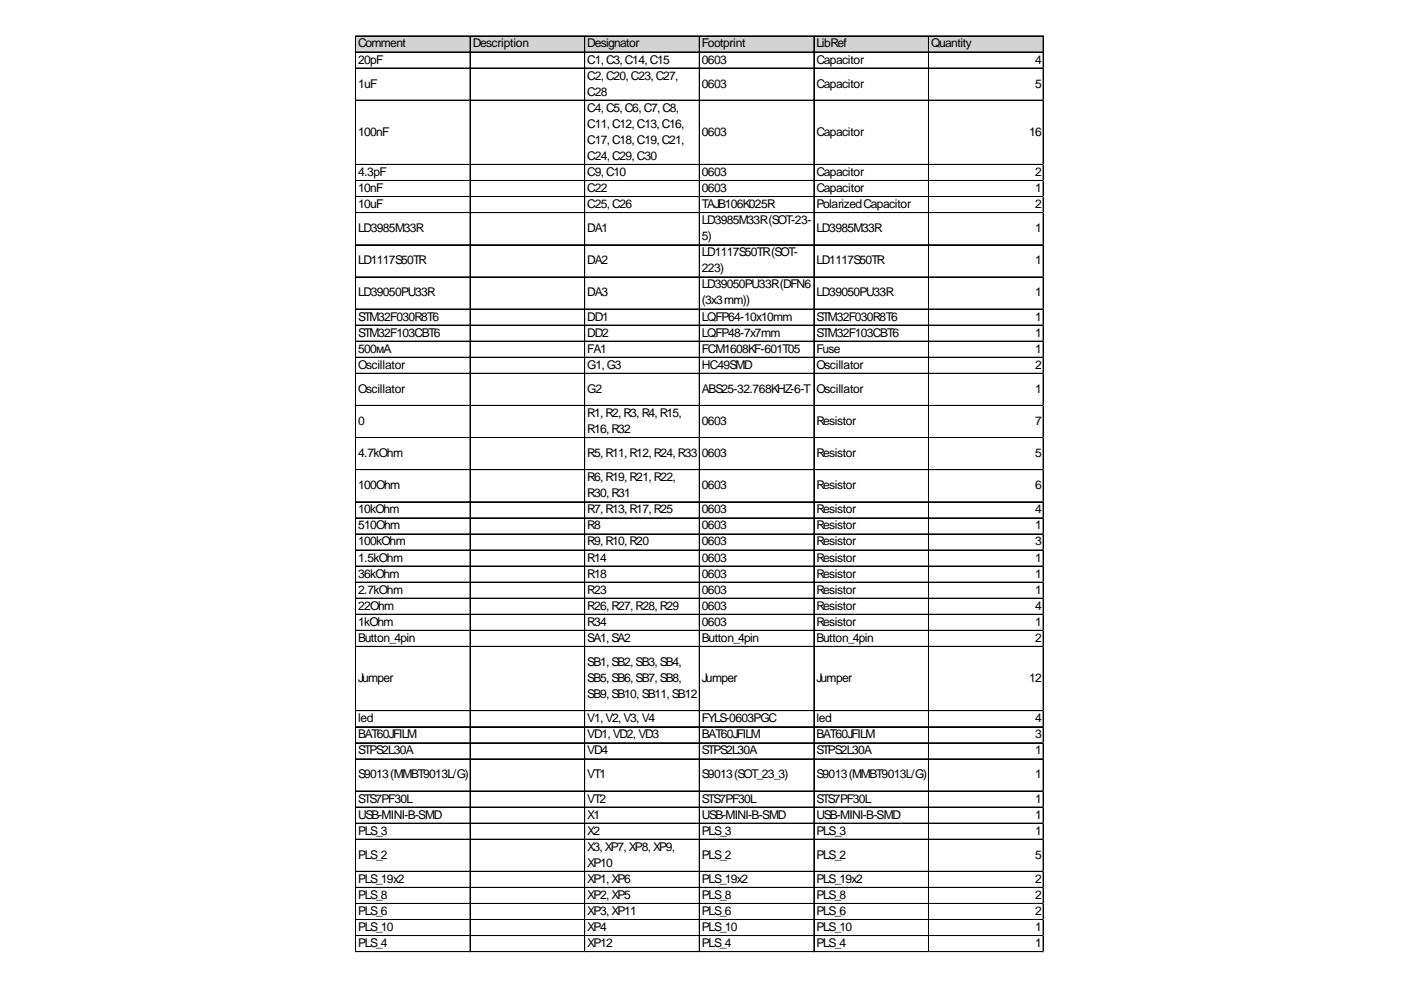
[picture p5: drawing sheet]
<svg xmlns="http://www.w3.org/2000/svg" width="297mm" height="210mm" viewBox="0 0 297 210" stroke-linecap="round" stroke-linejoin="round" font-family="sans-serif">
<defs><g id="words">
<g font-size="2.6">
<text x="75.9" y="10.1">Comment</text>
<text x="100.2" y="10.1">Description</text>
<text x="124.5" y="10.1">Designator</text>
<text x="148.8" y="10.1">Footprint</text>
<text x="173.1" y="10.1">LibRef</text>
<text x="197.4" y="10.1">Quantity</text>
<text x="75.9" y="13.5">20pF</text>
<text x="124.5" y="13.5">C1,C3,C14,C15</text>
<text x="124.5" y="16.9">C2,C20,C23,C27,</text>
<text x="148.8" y="13.5">0603</text>
<text x="173.1" y="13.5">Сapacitor</text>
<text x="219.4" y="13.5">4</text>
<text x="75.9" y="18.6">1uF</text>
<text x="124.5" y="20.3">C28</text>
<text x="124.5" y="23.7">C4,C5,C6,C7,C8,</text>
<text x="148.8" y="18.6">0603</text>
<text x="173.1" y="18.6">Сapacitor</text>
<text x="219.4" y="18.6">5</text>
<text x="75.9" y="28.8">100nF</text>
<text x="124.5" y="27.1">C11,C12,C13,C16,</text>
<text x="148.8" y="28.8">0603</text>
<text x="173.1" y="28.8">Сapacitor</text>
<text x="218.2" y="28.8">16</text>
<text x="124.5" y="30.5">C17,C18,C19,C21,</text>
<text x="124.5" y="33.9">C24,C29,C30</text>
<text x="75.9" y="37.3">4.3pF</text>
<text x="75.9" y="40.7">10nF</text>
<text x="124.5" y="37.3">C9,C10</text>
<text x="124.5" y="40.7">C22</text>
<text x="148.8" y="37.3">0603</text>
<text x="148.8" y="40.7">0603</text>
<text x="173.1" y="37.3">Сapacitor</text>
<text x="173.1" y="40.7">Сapacitor</text>
<text x="219.4" y="37.3">2</text>
<text x="219.4" y="40.7">1</text>
<text x="75.9" y="44.1">10uF</text>
<text x="124.5" y="44.1">C25,C26</text>
<text x="148.8" y="44.1">TAJB106K025R</text>
<text x="148.8" y="47.5">LD3985M33R(SOT-23-</text>
<text x="173.1" y="44.1">PolarizedCapacitor</text>
<text x="219.4" y="44.1">2</text>
<text x="75.9" y="49.2">LD3985M33R</text>
<text x="124.5" y="49.2">DA1</text>
<text x="148.8" y="50.9">5)</text>
<text x="173.1" y="49.2">LD3985M33R</text>
<text x="219.4" y="49.2">1</text>
<text x="75.9" y="56">LD1117S50TR</text>
<text x="124.5" y="56">DA2</text>
<text x="148.8" y="54.3">LD1117S50TR(SOT-</text>
<text x="148.8" y="57.7">223)</text>
<text x="173.1" y="56">LD1117S50TR</text>
<text x="219.4" y="56">1</text>
<text x="75.9" y="62.9">LD39050PU33R</text>
<text x="124.5" y="62.9">DA3</text>
<text x="148.8" y="61.2">LD39050PU33R(DFN6</text>
<text x="148.8" y="64.6">(3x3mm))</text>
<text x="173.1" y="62.9">LD39050PU33R</text>
<text x="219.4" y="62.9">1</text>
<text x="75.9" y="68">STM32F030R8T6</text>
<text x="75.9" y="71.4">STM32F103CBT6</text>
<text x="124.5" y="68">DD1</text>
<text x="124.5" y="71.4">DD2</text>
<text x="148.8" y="68">LQFP64-10x10mm</text>
<text x="148.8" y="71.4">LQFP48-7x7mm</text>
<text x="173.1" y="68">STM32F030R8T6</text>
<text x="173.1" y="71.4">STM32F103CBT6</text>
<text x="219.4" y="68">1</text>
<text x="219.4" y="71.4">1</text>
<text x="75.9" y="74.8">500мА</text>
<text x="124.5" y="74.8">FA1</text>
<text x="148.8" y="74.8">FCM1608KF-601T05</text>
<text x="173.1" y="74.8">Fuse</text>
<text x="219.4" y="74.8">1</text>
<text x="75.9" y="78.2">Oscillator</text>
<text x="75.9" y="83.3">Oscillator</text>
<text x="124.5" y="78.2">G1,G3</text>
<text x="124.5" y="83.3">G2</text>
<text x="148.8" y="78.2">HC49SMD</text>
<text x="148.8" y="83.3">ABS25-32.768KHZ-6-T</text>
<text x="173.1" y="78.2">Oscillator</text>
<text x="173.1" y="83.3">Oscillator</text>
<text x="219.4" y="78.2">2</text>
<text x="219.4" y="83.3">1</text>
<text x="124.5" y="88.4">R1,R2,R3,R4,R15,</text>
<text x="75.9" y="90.1">0</text>
<text x="124.5" y="91.8">R16,R32</text>
<text x="148.8" y="90.1">0603</text>
<text x="173.1" y="90.1">Resistor</text>
<text x="219.4" y="90.1">7</text>
<text x="75.9" y="96.9">4.7kOhm</text>
<text x="124.5" y="96.9">R5,R11,R12,R24,R33</text>
<text x="148.8" y="96.9">0603</text>
<text x="173.1" y="96.9">Resistor</text>
<text x="219.4" y="96.9">5</text>
<text x="75.9" y="103.7">100Ohm</text>
<text x="124.5" y="102">R6,R19,R21,R22,</text>
<text x="124.5" y="105.4">R30,R31</text>
<text x="148.8" y="103.7">0603</text>
<text x="173.1" y="103.7">Resistor</text>
<text x="219.4" y="103.7">6</text>
<text x="75.9" y="108.8">10kOhm</text>
<text x="75.9" y="112.2">510Ohm</text>
<text x="124.5" y="108.8">R7,R13,R17,R25</text>
<text x="124.5" y="112.2">R8</text>
<text x="148.8" y="108.8">0603</text>
<text x="148.8" y="112.2">0603</text>
<text x="173.1" y="108.8">Resistor</text>
<text x="173.1" y="112.2">Resistor</text>
<text x="219.4" y="108.8">4</text>
<text x="219.4" y="112.2">1</text>
<text x="75.9" y="115.7">100kOhm</text>
<text x="75.9" y="119.1">1.5kOhm</text>
<text x="124.5" y="115.7">R9,R10,R20</text>
<text x="124.5" y="119.1">R14</text>
<text x="148.8" y="115.7">0603</text>
<text x="148.8" y="119.1">0603</text>
<text x="173.1" y="115.7">Resistor</text>
<text x="173.1" y="119.1">Resistor</text>
<text x="219.4" y="115.7">3</text>
<text x="219.4" y="119.1">1</text>
<text x="75.9" y="122.5">36kOhm</text>
<text x="75.9" y="125.9">2.7kOhm</text>
<text x="124.5" y="122.5">R18</text>
<text x="124.5" y="125.9">R23</text>
<text x="148.8" y="122.5">0603</text>
<text x="148.8" y="125.9">0603</text>
<text x="173.1" y="122.5">Resistor</text>
<text x="173.1" y="125.9">Resistor</text>
<text x="219.4" y="122.5">1</text>
<text x="219.4" y="125.9">1</text>
<text x="75.9" y="129.3">22Ohm</text>
<text x="124.5" y="129.3">R26,R27,R28,R29</text>
<text x="148.8" y="129.3">0603</text>
<text x="173.1" y="129.3">Resistor</text>
<text x="219.4" y="129.3">4</text>
<text x="75.9" y="132.7">1kOhm</text>
<text x="75.9" y="136.1">Button_4pin</text>
<text x="124.5" y="132.7">R34</text>
<text x="124.5" y="136.1">SA1,SA2</text>
<text x="148.8" y="132.7">0603</text>
<text x="148.8" y="136.1">Button_4pin</text>
<text x="173.1" y="132.7">Resistor</text>
<text x="173.1" y="136.1">Button_4pin</text>
<text x="219.4" y="132.7">1</text>
<text x="219.4" y="136.1">2</text>
<text x="124.5" y="141.2">SB1,SB2,SB3,SB4,</text>
<text x="75.9" y="144.6">Jumper</text>
<text x="124.5" y="144.6">SB5,SB6,SB7,SB8,</text>
<text x="124.5" y="148">SB9,SB10,SB11,SB12</text>
<text x="148.8" y="144.6">Jumper</text>
<text x="173.1" y="144.6">Jumper</text>
<text x="218.2" y="144.6">12</text>
<text x="75.9" y="153.1">led</text>
<text x="124.5" y="153.1">V1,V2,V3,V4</text>
<text x="148.8" y="153.1">FYLS-0603PGC</text>
<text x="173.1" y="153.1">led</text>
<text x="219.4" y="153.1">4</text>
<text x="75.9" y="156.5">BAT60JFILM</text>
<text x="75.9" y="159.9">STPS2L30A</text>
<text x="124.5" y="156.5">VD1,VD2,VD3</text>
<text x="124.5" y="159.9">VD4</text>
<text x="148.8" y="156.5">BAT60JFILM</text>
<text x="148.8" y="159.9">STPS2L30A</text>
<text x="173.1" y="156.5">BAT60JFILM</text>
<text x="173.1" y="159.9">STPS2L30A</text>
<text x="219.4" y="156.5">3</text>
<text x="219.4" y="159.9">1</text>
<text x="75.9" y="165">S9013(MMBT9013L/G)</text>
<text x="124.5" y="165">VT1</text>
<text x="148.8" y="165">S9013(SOT_23_3)</text>
<text x="173.1" y="165">S9013(MMBT9013L/G)</text>
<text x="219.4" y="165">1</text>
<text x="75.9" y="170.2">STS7PF30L</text>
<text x="75.9" y="173.6">USB-MINI-B-SMD</text>
<text x="124.5" y="170.2">VT2</text>
<text x="124.5" y="173.6">X1</text>
<text x="148.8" y="170.2">STS7PF30L</text>
<text x="148.8" y="173.6">USB-MINI-B-SMD</text>
<text x="173.1" y="170.2">STS7PF30L</text>
<text x="173.1" y="173.6">USB-MINI-B-SMD</text>
<text x="219.4" y="170.2">1</text>
<text x="219.4" y="173.6">1</text>
<text x="75.9" y="177">PLS_3</text>
<text x="124.5" y="177">X2</text>
<text x="148.8" y="177">PLS_3</text>
<text x="173.1" y="177">PLS_3</text>
<text x="219.4" y="177">1</text>
<text x="75.9" y="182.1">PLS_2</text>
<text x="124.5" y="180.4">X3,XP7,XP8,XP9,</text>
<text x="124.5" y="183.8">XP10</text>
<text x="148.8" y="182.1">PLS_2</text>
<text x="173.1" y="182.1">PLS_2</text>
<text x="219.4" y="182.1">5</text>
<text x="75.9" y="187.2">PLS_19x2</text>
<text x="75.9" y="190.6">PLS_8</text>
<text x="124.5" y="187.2">XP1,XP6</text>
<text x="124.5" y="190.6">XP2,XP5</text>
<text x="148.8" y="187.2">PLS_19x2</text>
<text x="148.8" y="190.6">PLS_8</text>
<text x="173.1" y="187.2">PLS_19x2</text>
<text x="173.1" y="190.6">PLS_8</text>
<text x="219.4" y="187.2">2</text>
<text x="219.4" y="190.6">2</text>
<text x="75.9" y="194">PLS_6</text>
<text x="75.9" y="197.4">PLS_10</text>
<text x="124.5" y="194">XP3,XP11</text>
<text x="124.5" y="197.4">XP4</text>
<text x="148.8" y="194">PLS_6</text>
<text x="148.8" y="197.4">PLS_10</text>
<text x="173.1" y="194">PLS_6</text>
<text x="173.1" y="197.4">PLS_10</text>
<text x="219.4" y="194">2</text>
<text x="219.4" y="197.4">1</text>
<text x="75.9" y="200.8">PLS_4</text>
<text x="124.5" y="200.8">XP12</text>
<text x="148.8" y="200.8">PLS_4</text>
<text x="173.1" y="200.8">PLS_4</text>
<text x="219.4" y="200.8">1</text>
</g>
</g></defs>
<path d="M75.4 7.7h145.9v3.5h-145.9z" fill="#d3d3d3"/>
<g fill="none" stroke="#000" stroke-width=".21">
<path d="M75.4 7.6v194.3M75.5 7.6h145.8M75.5 7.7h145.8M75.5 11h145.8M75.5 11.1h145.8M75.5 14.4h145.8M75.5 14.5h145.8M99.7 7.7v194.2M124 7.7v194.2M148.3 7.7v194.2M172.6 7.7v194.2M196.9 7.7v194.2"/>
<path d="M221.2 7.7v194.2M75.5 21.2h145.8M75.5 21.3h145.8M75.5 34.9h145.8M75.5 38.3h145.8M75.5 41.7h145.8M75.5 45.1h145.8M75.5 51.9h145.8M75.5 52h145.8M75.5 58.7h145.8M75.5 58.8h145.8M75.5 65.5h145.8"/>
<path d="M75.5 65.6h145.8M75.5 68.9h145.8M75.5 69h145.8M75.5 72.3h145.8M75.5 72.4h145.8M75.5 75.7h145.8M75.5 75.8h145.8M75.5 79.1h145.8M75.5 79.2h145.8M75.5 85.9h145.8M75.5 86h145.8M75.5 92.8h145.8"/>
<path d="M75.5 99.6h145.8M75.5 106.4h145.8M75.5 106.5h145.8M75.5 109.8h145.8M75.5 109.9h145.8M75.5 113.2h145.8M75.5 113.3h145.8M75.5 116.6h145.8M75.5 116.7h145.8M75.5 120h145.8M75.5 120.1h145.8M75.5 123.4h145.8"/>
<path d="M75.5 123.5h145.8M75.5 126.8h145.8M75.5 126.9h145.8M75.5 130.2h145.8M75.5 130.3h145.8M75.5 133.6h145.8M75.5 133.7h145.8M75.5 137h145.8M75.5 137.1h145.8M75.5 150.7h145.8M75.5 154.1h145.8M75.5 157.5h145.8"/>
<path d="M75.5 157.6h145.8M75.5 160.9h145.8M75.5 161h145.8M75.5 167.7h145.8M75.5 167.8h145.8M75.5 171.1h145.8M75.5 171.2h145.8M75.5 174.5h145.8M75.5 174.6h145.8M75.5 177.9h145.8M75.5 178h145.8M75.5 184.7h145.8"/>
<path d="M75.5 184.8h145.8M75.5 188.1h145.8M75.5 188.2h145.8M75.5 191.5h145.8M75.5 191.6h145.8M75.5 195h145.8M75.5 198.4h145.8M75.5 201.8h145.8"/>
</g>
<path d="M75.4 201.9v.1" fill="none" stroke="#e0e0e0" stroke-width=".21"/>
<path d="M75.4 201.9l.1 .1z" fill="#e0e0e0"/>
<path d="M99.7 201.9v.1" fill="none" stroke="#e0e0e0" stroke-width=".21"/>
<path d="M99.7 201.9l.1 .1z" fill="#e0e0e0"/>
<path d="M124 201.9v.1" fill="none" stroke="#e0e0e0" stroke-width=".21"/>
<path d="M124 201.9l.1 .1z" fill="#e0e0e0"/>
<path d="M148.3 201.9v.1" fill="none" stroke="#e0e0e0" stroke-width=".21"/>
<path d="M148.3 201.9l.1 .1z" fill="#e0e0e0"/>
<path d="M172.6 201.9v.1" fill="none" stroke="#e0e0e0" stroke-width=".21"/>
<path d="M172.6 201.9l.1 .1z" fill="#e0e0e0"/>
<path d="M196.9 201.9v.1" fill="none" stroke="#e0e0e0" stroke-width=".21"/>
<path d="M196.9 201.9l.1 .1z" fill="#e0e0e0"/>
<path d="M221.2 201.9v.1" fill="none" stroke="#e0e0e0" stroke-width=".21"/>
<path d="M221.2 201.9l.1 .1z" fill="#e0e0e0"/>
<use href="#words"/>
</svg>
